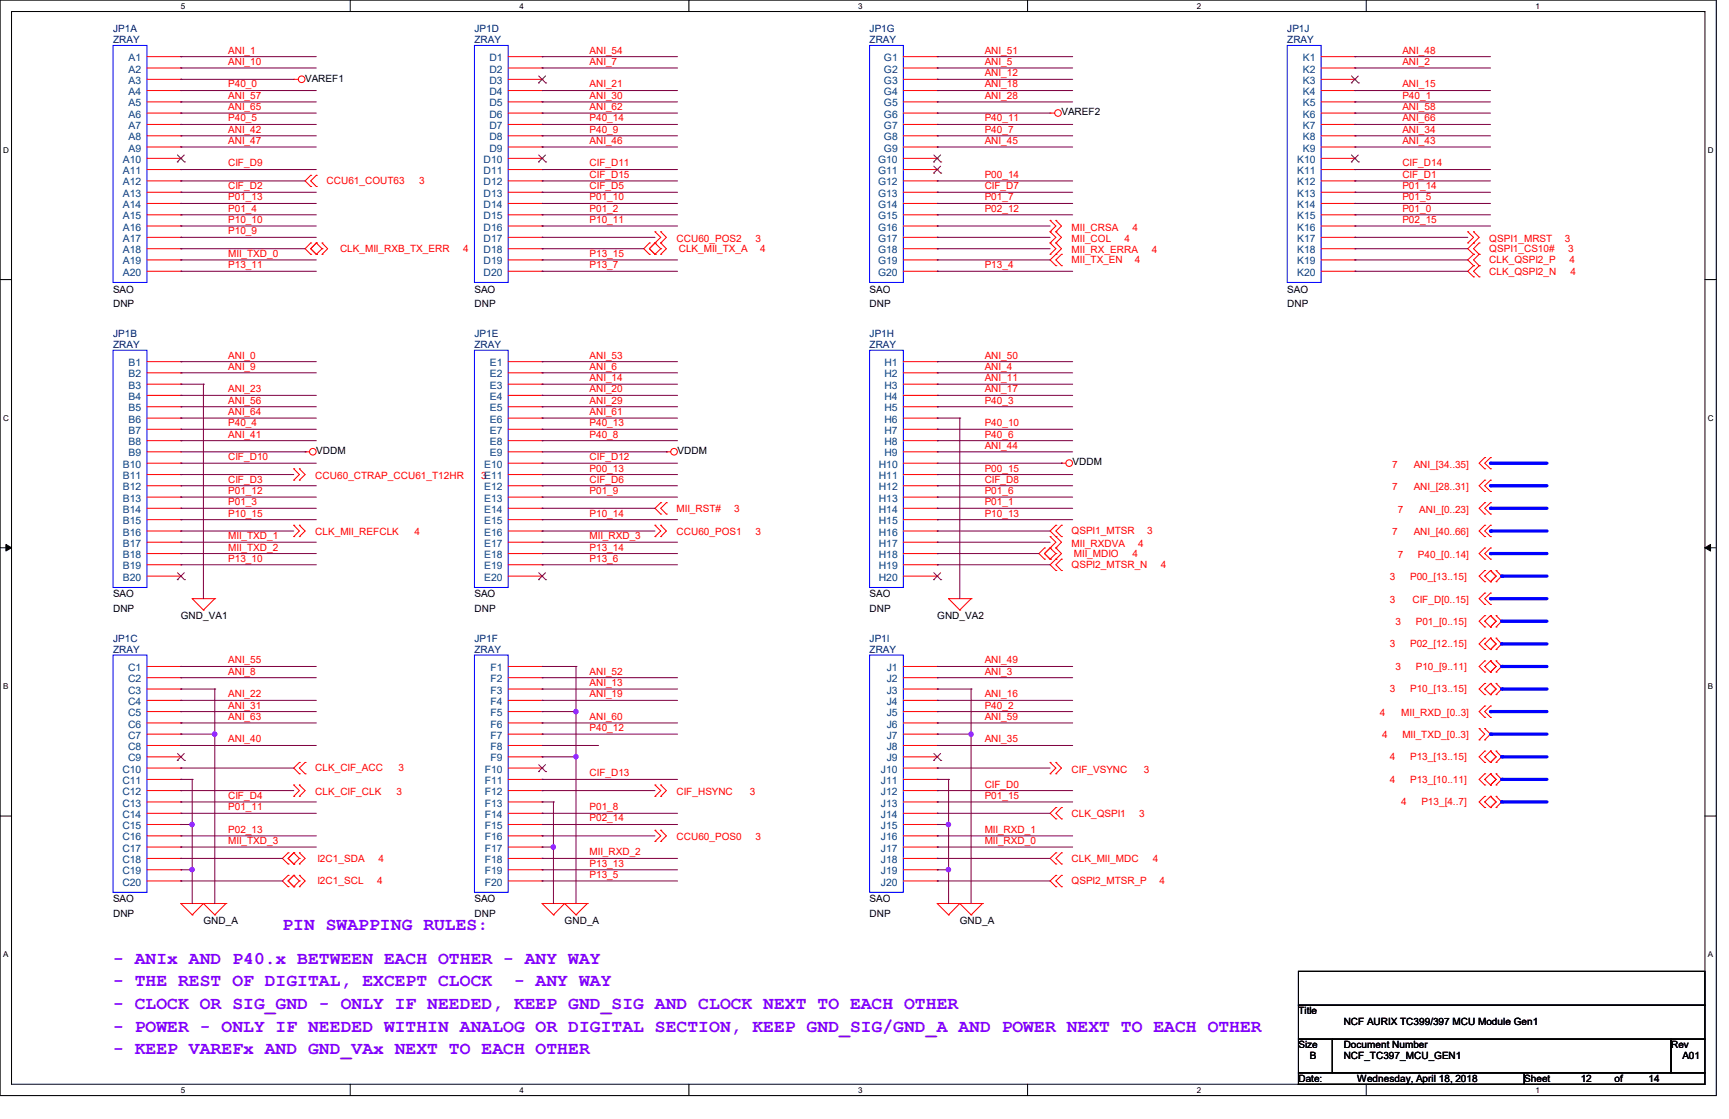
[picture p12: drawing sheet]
<svg xmlns="http://www.w3.org/2000/svg" width="432mm" height="279mm" viewBox="0 0 432 279" stroke-linecap="round" stroke-linejoin="round" font-family="sans-serif">
<defs><g id="words">
<g font-size="4.5" fill="#8000ff">
<text x="70.5" y="232.2">PIN SWAPPING RULES:</text>
<text x="28.2" y="240.7">- ANIx AND P40.x BETWEEN EACH OTHER - ANY WAY</text>
<text x="28.2" y="246.3">- THE REST OF DIGITAL, EXCEPT CLOCK</text>
<text x="28.2" y="251.9">- CLOCK OR SIG_GND - ONLY IF NEEDED, KEEP GND_SIG AND CLOCK NEXT TO EACH OTHER</text>
<text x="128.4" y="246.3">- ANY WAY</text>
<text x="28.2" y="257.6">- POWER - ONLY IF NEEDED WITHIN ANALOG OR DIGITAL SECTION, KEEP GND_SIG/GND_A AND POWER NEXT TO EACH OTHER</text>
<text x="28.2" y="263.2">- KEEP VAREFx AND GND_VAx NEXT TO EACH OTHER</text>
</g>
<g font-size="2.5" fill="#000080">
<text x="28.2" y="8">JP1A</text>
<text x="28.2" y="10.8">ZRAY</text>
<text x="118.5" y="8">JP1D</text>
<text x="118.5" y="10.8">ZRAY</text>
<text x="217.2" y="8">JP1G</text>
<text x="217.2" y="10.8">ZRAY</text>
<text x="321.5" y="8">JP1J</text>
<text x="321.5" y="10.8">ZRAY</text>
<text x="28.2" y="84.1">JP1B</text>
<text x="28.2" y="86.9">ZRAY</text>
<text x="118.5" y="84.1">JP1E</text>
<text x="118.5" y="86.9">ZRAY</text>
<text x="217.2" y="84.1">JP1H</text>
<text x="217.2" y="86.9">ZRAY</text>
<text x="28.2" y="160.2">JP1C</text>
<text x="118.5" y="160.2">JP1F</text>
<text x="217.2" y="160.2">JP1I</text>
<text x="28.2" y="163">ZRAY</text>
<text x="118.5" y="163">ZRAY</text>
<text x="217.2" y="163">ZRAY</text>
</g>
<g font-size="2.5" fill="#004080">
<text x="32.1" y="15.3">A1</text>
<text x="122.2" y="15.3">D1</text>
<text x="220.7" y="15.3">G1</text>
<text x="325.4" y="15.3">K1</text>
<text x="32.1" y="18.1">A2</text>
<text x="32.1" y="21">A3</text>
<text x="32.1" y="23.7">A4</text>
<text x="122.2" y="18.1">D2</text>
<text x="122.2" y="21">D3</text>
<text x="122.2" y="23.7">D4</text>
<text x="220.7" y="18.1">G2</text>
<text x="220.7" y="21">G3</text>
<text x="220.7" y="23.7">G4</text>
<text x="325.4" y="18.1">K2</text>
<text x="325.4" y="21">K3</text>
<text x="325.4" y="23.7">K4</text>
<text x="32.1" y="26.6">A5</text>
<text x="32.1" y="29.4">A6</text>
<text x="122.2" y="26.6">D5</text>
<text x="122.2" y="29.4">D6</text>
<text x="220.7" y="26.6">G5</text>
<text x="220.7" y="29.4">G6</text>
<text x="325.4" y="26.6">K5</text>
<text x="325.4" y="29.4">K6</text>
<text x="32.1" y="32.2">A7</text>
<text x="32.1" y="35.1">A8</text>
<text x="122.2" y="32.2">D7</text>
<text x="122.2" y="35.1">D8</text>
<text x="220.7" y="32.2">G7</text>
<text x="220.7" y="35.1">G8</text>
<text x="325.4" y="32.2">K7</text>
<text x="325.4" y="35.1">K8</text>
<text x="30.7" y="40.7">A10</text>
<text x="32.1" y="37.8">A9</text>
<text x="120.8" y="40.7">D10</text>
<text x="122.2" y="37.8">D9</text>
<text x="219.3" y="40.7">G10</text>
<text x="220.7" y="37.8">G9</text>
<text x="323.9" y="40.7">K10</text>
<text x="325.4" y="37.8">K9</text>
<text x="30.7" y="43.5">A11</text>
<text x="30.7" y="46.3">A12</text>
<text x="120.8" y="43.5">D11</text>
<text x="120.8" y="46.3">D12</text>
<text x="219.3" y="43.5">G11</text>
<text x="219.3" y="46.3">G12</text>
<text x="323.9" y="43.5">K11</text>
<text x="323.9" y="46.3">K12</text>
<text x="30.7" y="49.1">A13</text>
<text x="30.7" y="51.9">A14</text>
<text x="120.8" y="49.1">D13</text>
<text x="120.8" y="51.9">D14</text>
<text x="219.3" y="49.1">G13</text>
<text x="219.3" y="51.9">G14</text>
<text x="323.9" y="49.1">K13</text>
<text x="323.9" y="51.9">K14</text>
<text x="30.7" y="54.8">A15</text>
<text x="30.7" y="57.6">A16</text>
<text x="120.8" y="54.8">D15</text>
<text x="120.8" y="57.6">D16</text>
<text x="219.3" y="54.8">G15</text>
<text x="219.3" y="57.6">G16</text>
<text x="323.9" y="54.8">K15</text>
<text x="323.9" y="57.6">K16</text>
<text x="30.7" y="60.4">A17</text>
<text x="30.7" y="63.2">A18</text>
<text x="120.8" y="60.4">D17</text>
<text x="120.8" y="63.2">D18</text>
<text x="219.3" y="60.4">G17</text>
<text x="219.3" y="63.2">G18</text>
<text x="323.9" y="60.4">K17</text>
<text x="323.9" y="63.2">K18</text>
<text x="30.7" y="66">A19</text>
<text x="30.7" y="68.9">A20</text>
<text x="120.8" y="66">D19</text>
<text x="120.8" y="68.9">D20</text>
<text x="219.3" y="66">G19</text>
<text x="219.3" y="68.9">G20</text>
<text x="323.9" y="66">K19</text>
<text x="323.9" y="68.9">K20</text>
<text x="32.1" y="91.4">B1</text>
<text x="32.1" y="94.2">B2</text>
<text x="122.3" y="91.4">E1</text>
<text x="122.3" y="94.2">E2</text>
<text x="220.9" y="91.4">H1</text>
<text x="220.9" y="94.2">H2</text>
<text x="32.1" y="97.1">B3</text>
<text x="32.1" y="99.9">B4</text>
<text x="122.3" y="97.1">E3</text>
<text x="122.3" y="99.9">E4</text>
<text x="220.9" y="97.1">H3</text>
<text x="220.9" y="99.9">H4</text>
<text x="32.1" y="102.7">B5</text>
<text x="32.1" y="105.5">B6</text>
<text x="122.3" y="102.7">E5</text>
<text x="122.3" y="105.5">E6</text>
<text x="220.9" y="102.7">H5</text>
<text x="220.9" y="105.5">H6</text>
<text x="32.1" y="108.3">B7</text>
<text x="32.1" y="111.2">B8</text>
<text x="32.1" y="114">B9</text>
<text x="122.3" y="108.3">E7</text>
<text x="122.3" y="111.2">E8</text>
<text x="122.3" y="114">E9</text>
<text x="220.9" y="108.3">H7</text>
<text x="220.9" y="111.2">H8</text>
<text x="220.9" y="114">H9</text>
<text x="30.7" y="116.8">B10</text>
<text x="30.7" y="119.6">B11</text>
<text x="120.9" y="116.8">E10</text>
<text x="219.5" y="116.8">H10</text>
<text x="219.5" y="119.6">H11</text>
<text x="30.7" y="122.4">B12</text>
<text x="30.7" y="125.3">B13</text>
<text x="120.9" y="122.4">E12</text>
<text x="120.9" y="125.3">E13</text>
<text x="219.5" y="122.4">H12</text>
<text x="219.5" y="125.3">H13</text>
<text x="30.7" y="128.1">B14</text>
<text x="30.7" y="130.9">B15</text>
<text x="120.9" y="128.1">E14</text>
<text x="120.9" y="130.9">E15</text>
<text x="219.5" y="128.1">H14</text>
<text x="219.5" y="130.9">H15</text>
<text x="30.7" y="133.7">B16</text>
<text x="30.7" y="136.5">B17</text>
<text x="120.9" y="133.7">E16</text>
<text x="120.9" y="136.5">E17</text>
<text x="219.5" y="133.7">H16</text>
<text x="219.5" y="136.5">H17</text>
<text x="30.7" y="139.4">B18</text>
<text x="30.7" y="142.2">B19</text>
<text x="120.9" y="139.4">E18</text>
<text x="120.9" y="142.2">E19</text>
<text x="219.5" y="139.4">H18</text>
<text x="219.5" y="142.2">H19</text>
<text x="30.7" y="145">B20</text>
<text x="120.9" y="145">E20</text>
<text x="219.5" y="145">H20</text>
<text x="32" y="167.6">C1</text>
<text x="122.5" y="167.6">F1</text>
<text x="221.4" y="167.6">J1</text>
<text x="32" y="170.4">C2</text>
<text x="32" y="173.2">C3</text>
<text x="122.5" y="170.4">F2</text>
<text x="122.5" y="173.2">F3</text>
<text x="221.4" y="170.4">J2</text>
<text x="221.4" y="173.2">J3</text>
<text x="32" y="176">C4</text>
<text x="32" y="178.8">C5</text>
<text x="122.5" y="176">F4</text>
<text x="122.5" y="178.8">F5</text>
<text x="221.4" y="176">J4</text>
<text x="221.4" y="178.8">J5</text>
<text x="32" y="181.7">C6</text>
<text x="32" y="184.4">C7</text>
<text x="122.5" y="181.7">F6</text>
<text x="122.5" y="184.4">F7</text>
<text x="221.4" y="181.7">J6</text>
<text x="221.4" y="184.4">J7</text>
<text x="32" y="187.3">C8</text>
<text x="32" y="190.1">C9</text>
<text x="122.5" y="187.3">F8</text>
<text x="122.5" y="190.1">F9</text>
<text x="221.4" y="187.3">J8</text>
<text x="221.4" y="190.1">J9</text>
<text x="30.6" y="192.9">C10</text>
<text x="30.6" y="195.8">C11</text>
<text x="121.1" y="192.9">F10</text>
<text x="121.1" y="195.8">F11</text>
<text x="220" y="192.9">J10</text>
<text x="220" y="195.8">J11</text>
<text x="30.6" y="198.5">C12</text>
<text x="30.6" y="201.4">C13</text>
<text x="121.1" y="198.5">F12</text>
<text x="121.1" y="201.4">F13</text>
<text x="220" y="198.5">J12</text>
<text x="220" y="201.4">J13</text>
<text x="30.6" y="204.2">C14</text>
<text x="30.6" y="207">C15</text>
<text x="30.6" y="209.8">C16</text>
<text x="121.1" y="204.2">F14</text>
<text x="121.1" y="207">F15</text>
<text x="121.1" y="209.8">F16</text>
<text x="220" y="204.2">J14</text>
<text x="220" y="207">J15</text>
<text x="220" y="209.8">J16</text>
<text x="30.6" y="212.6">C17</text>
<text x="30.6" y="215.5">C18</text>
<text x="121.1" y="212.6">F17</text>
<text x="121.1" y="215.5">F18</text>
<text x="220" y="212.6">J17</text>
<text x="220" y="215.5">J18</text>
<text x="30.6" y="218.3">C19</text>
<text x="30.6" y="221.1">C20</text>
<text x="121.1" y="218.3">F19</text>
<text x="121.1" y="221.1">F20</text>
<text x="220" y="218.3">J19</text>
<text x="220" y="221.1">J20</text>
</g>
<g font-size="2.5" fill="#f00">
<text x="57" y="13.4">ANI_1</text>
<text x="57" y="16.2">ANI_10</text>
<text x="147.2" y="13.4">ANI_54</text>
<text x="147.2" y="16.2">ANI_7</text>
<text x="245.9" y="13.4">ANI_51</text>
<text x="245.9" y="16.2">ANI_5</text>
<text x="350.2" y="13.4">ANI_48</text>
<text x="350.2" y="16.2">ANI_2</text>
<text x="57" y="21.8">P40_0</text>
<text x="147.2" y="21.8">ANI_21</text>
<text x="245.9" y="19">ANI_12</text>
<text x="245.9" y="21.8">ANI_18</text>
<text x="350.2" y="21.8">ANI_15</text>
<text x="57" y="24.7">ANI_57</text>
<text x="57" y="27.5">ANI_65</text>
<text x="147.2" y="27.5">ANI_62</text>
<text x="147.2" y="24.7">ANI_30</text>
<text x="245.9" y="24.7">ANI_28</text>
<text x="350.2" y="27.5">ANI_58</text>
<text x="350.2" y="24.7">P40_1</text>
<text x="57" y="33.1">ANI_42</text>
<text x="57" y="35.9">ANI_47</text>
<text x="57" y="30.3">P40_5</text>
<text x="147.2" y="35.9">ANI_46</text>
<text x="147.2" y="30.3">P40_14</text>
<text x="147.2" y="33.1">P40_9</text>
<text x="245.9" y="35.9">ANI_45</text>
<text x="245.9" y="30.3">P40_11</text>
<text x="245.9" y="33.1">P40_7</text>
<text x="350.2" y="30.3">ANI_66</text>
<text x="350.2" y="35.9">ANI_43</text>
<text x="350.2" y="33.1">ANI_34</text>
<text x="57" y="41.6">CIF_D9</text>
<text x="147.2" y="41.6">CIF_D11</text>
<text x="350.2" y="41.6">CIF_D14</text>
<text x="57" y="47.2">CIF_D2</text>
<text x="81.5" y="46">CCU61_COUT63</text>
<text x="104.6" y="46">3</text>
<text x="147.2" y="47.2">CIF_D5</text>
<text x="147.2" y="44.4">CIF_D15</text>
<text x="245.9" y="47.2">CIF_D7</text>
<text x="245.9" y="44.4">P00_14</text>
<text x="350.2" y="44.4">CIF_D1</text>
<text x="350.2" y="47.2">P01_14</text>
<text x="57" y="52.9">P01_4</text>
<text x="57" y="50">P01_13</text>
<text x="147.2" y="52.9">P01_2</text>
<text x="147.2" y="50">P01_10</text>
<text x="245.9" y="52.9">P02_12</text>
<text x="245.9" y="50">P01_7</text>
<text x="350.2" y="52.9">P01_0</text>
<text x="350.2" y="50">P01_5</text>
<text x="57" y="58.5">P10_9</text>
<text x="57" y="55.7">P10_10</text>
<text x="147.2" y="55.7">P10_11</text>
<text x="267.6" y="57.6">MII_CRSA</text>
<text x="282.8" y="57.6">4</text>
<text x="350.2" y="55.7">P02_15</text>
<text x="57" y="64.1">MII_TXD_0</text>
<text x="84.9" y="62.9">CLK_MII_RXB_TX_ERR</text>
<text x="115.7" y="62.9">4</text>
<text x="147.2" y="64.1">P13_15</text>
<text x="169" y="60.4">CCU60_POS2</text>
<text x="169.5" y="62.9">CLK_MII_TX_A</text>
<text x="188.7" y="60.4">3</text>
<text x="189.8" y="62.9">4</text>
<text x="267.6" y="65.7">MII_TX_EN</text>
<text x="267.6" y="63.2">MII_RX_ERRA</text>
<text x="267.6" y="60.4">MII_COL</text>
<text x="280.9" y="60.4">4</text>
<text x="283.4" y="65.7">4</text>
<text x="287.7" y="63.2">4</text>
<text x="371.9" y="65.7">CLK_QSPI2_P</text>
<text x="371.9" y="62.9">QSPI1_CS10#</text>
<text x="371.9" y="60.4">QSPI1_MRST</text>
<text x="390.8" y="60.4">3</text>
<text x="391.7" y="62.9">3</text>
<text x="392" y="65.7">4</text>
<text x="57" y="67">P13_11</text>
<text x="147.2" y="67">P13_7</text>
<text x="245.9" y="67">P13_4</text>
<text x="371.9" y="68.6">CLK_QSPI2_N</text>
<text x="392.2" y="68.6">4</text>
<text x="57" y="89.5">ANI_0</text>
<text x="147.2" y="89.5">ANI_53</text>
<text x="245.9" y="89.5">ANI_50</text>
<text x="57" y="92.3">ANI_9</text>
<text x="147.2" y="92.3">ANI_6</text>
<text x="147.2" y="95.2">ANI_14</text>
<text x="245.9" y="92.3">ANI_4</text>
<text x="245.9" y="95.2">ANI_11</text>
<text x="57" y="100.8">ANI_56</text>
<text x="57" y="98">ANI_23</text>
<text x="147.2" y="98">ANI_20</text>
<text x="147.2" y="100.8">ANI_29</text>
<text x="245.9" y="98">ANI_17</text>
<text x="245.9" y="100.8">P40_3</text>
<text x="57" y="103.6">ANI_64</text>
<text x="57" y="106.4">P40_4</text>
<text x="147.2" y="103.6">ANI_61</text>
<text x="147.2" y="106.4">P40_13</text>
<text x="245.9" y="106.4">P40_10</text>
<text x="57" y="109.3">ANI_41</text>
<text x="147.2" y="109.3">P40_8</text>
<text x="245.9" y="112.1">ANI_44</text>
<text x="245.9" y="109.3">P40_6</text>
<text x="57" y="114.9">CIF_D10</text>
<text x="78.7" y="119.6">CCU60_CTRAP_CCU61_T12HR</text>
<text x="120.2" y="119.6">3E11</text>
<text x="147.2" y="117.7">P00_13</text>
<text x="147.2" y="114.9">CIF_D12</text>
<text x="245.9" y="117.7">P00_15</text>
<text x="347.7" y="116.8">7</text>
<text x="353.1" y="116.8">ANI_[34..35]</text>
<text x="57" y="120.5">CIF_D3</text>
<text x="57" y="123.4">P01_12</text>
<text x="147.2" y="120.5">CIF_D6</text>
<text x="147.2" y="123.4">P01_9</text>
<text x="245.9" y="120.5">CIF_D8</text>
<text x="245.9" y="123.4">P01_6</text>
<text x="347.7" y="122.4">7</text>
<text x="353.1" y="122.4">ANI_[28..31]</text>
<text x="57" y="129">P10_15</text>
<text x="57" y="126.2">P01_3</text>
<text x="147.2" y="129">P10_14</text>
<text x="169" y="127.8">MII_RST#</text>
<text x="183.3" y="127.8">3</text>
<text x="245.9" y="129">P10_13</text>
<text x="245.9" y="126.2">P01_1</text>
<text x="349.1" y="128.1">7</text>
<text x="354.5" y="128.1">ANI_[0..23]</text>
<text x="57" y="134.6">MII_TXD_1</text>
<text x="57" y="137.5">MII_TXD_2</text>
<text x="78.7" y="133.7">CLK_MII_REFCLK</text>
<text x="103.6" y="133.7">4</text>
<text x="147.2" y="137.5">P13_14</text>
<text x="147.2" y="134.6">MII_RXD_3</text>
<text x="169" y="133.7">CCU60_POS1</text>
<text x="188.7" y="133.7">3</text>
<text x="267.6" y="136.5">MII_RXDVA</text>
<text x="267.6" y="133.4">QSPI1_MTSR</text>
<text x="284.3" y="136.5">4</text>
<text x="286.5" y="133.4">3</text>
<text x="347.7" y="133.7">7</text>
<text x="353.1" y="133.7">ANI_[40..66]</text>
<text x="57" y="140.3">P13_10</text>
<text x="147.2" y="140.3">P13_6</text>
<text x="267.6" y="141.9">QSPI2_MTSR_N</text>
<text x="268.2" y="139.1">MII_MDIO</text>
<text x="282.8" y="139.1">4</text>
<text x="289.9" y="141.9">4</text>
<text x="349.1" y="139.3">7</text>
<text x="354.1" y="139.3">P40_[0..14]</text>
<text x="347.1" y="144.7">3</text>
<text x="352.2" y="144.7">P00_[13..15]</text>
<text x="347.1" y="150.6">3</text>
<text x="348.5" y="156">3</text>
<text x="352.8" y="150.6">CIF_D[0..15]</text>
<text x="353.6" y="156">P01_[0..15]</text>
<text x="347.1" y="161.6">3</text>
<text x="352.2" y="161.6">P02_[12..15]</text>
<text x="57" y="165.7">ANI_55</text>
<text x="245.9" y="165.7">ANI_49</text>
<text x="348.5" y="167.3">3</text>
<text x="353.6" y="167.3">P10_[9..11]</text>
<text x="57" y="168.4">ANI_8</text>
<text x="147.2" y="168.4">ANI_52</text>
<text x="147.2" y="171.3">ANI_13</text>
<text x="245.9" y="168.4">ANI_3</text>
<text x="347.1" y="172.9">3</text>
<text x="352.2" y="172.9">P10_[13..15]</text>
<text x="57" y="179.8">ANI_63</text>
<text x="57" y="174.1">ANI_22</text>
<text x="57" y="176.9">ANI_31</text>
<text x="147.2" y="179.8">ANI_60</text>
<text x="147.2" y="174.1">ANI_19</text>
<text x="245.9" y="179.8">ANI_59</text>
<text x="245.9" y="174.1">ANI_16</text>
<text x="245.9" y="176.9">P40_2</text>
<text x="344.6" y="178.8">4</text>
<text x="349.9" y="178.8">MII_RXD_[0..3]</text>
<text x="57" y="185.4">ANI_40</text>
<text x="147.2" y="182.5">P40_12</text>
<text x="245.9" y="185.4">ANI_35</text>
<text x="345.1" y="184.2">4</text>
<text x="350.2" y="184.2">MII_TXD_[0..3]</text>
<text x="347.1" y="189.8">4</text>
<text x="352.2" y="189.8">P13_[13..15]</text>
<text x="78.7" y="192.6">CLK_CIF_ACC</text>
<text x="99.6" y="192.6">3</text>
<text x="147.2" y="193.8">CIF_D13</text>
<text x="245.9" y="196.6">CIF_D0</text>
<text x="267.6" y="192.9">CIF_VSYNC</text>
<text x="285.7" y="192.9">3</text>
<text x="347.1" y="195.5">4</text>
<text x="352.2" y="195.5">P13_[10..11]</text>
<text x="57" y="199.5">CIF_D4</text>
<text x="57" y="202.3">P01_11</text>
<text x="78.7" y="198.5">CLK_CIF_CLK</text>
<text x="99" y="198.5">3</text>
<text x="147.2" y="202.3">P01_8</text>
<text x="169" y="198.5">CIF_HSYNC</text>
<text x="187.3" y="198.5">3</text>
<text x="245.9" y="199.5">P01_15</text>
<text x="267.6" y="203.9">CLK_QSPI1</text>
<text x="284.5" y="203.9">3</text>
<text x="349.9" y="201.1">4</text>
<text x="355" y="201.1">P13_[4..7]</text>
<text x="57" y="207.9">P02_13</text>
<text x="147.2" y="205.1">P02_14</text>
<text x="169" y="209.8">CCU60_POS0</text>
<text x="188.7" y="209.8">3</text>
<text x="245.9" y="207.9">MII_RXD_1</text>
<text x="57" y="210.7">MII_TXD_3</text>
<text x="79.3" y="215.2">I2C1_SDA</text>
<text x="94.5" y="215.2">4</text>
<text x="147.2" y="213.6">MII_RXD_2</text>
<text x="245.9" y="210.7">MII_RXD_0</text>
<text x="267.6" y="215.2">CLK_MII_MDC</text>
<text x="287.9" y="215.2">4</text>
<text x="79.3" y="220.8">I2C1_SCL</text>
<text x="94.2" y="220.8">4</text>
<text x="147.2" y="219.2">P13_5</text>
<text x="147.2" y="216.4">P13_13</text>
<text x="267.6" y="220.8">QSPI2_MTSR_P</text>
<text x="289.6" y="220.8">4</text>
</g>
<g font-size="2.5">
<text x="76.2" y="20.4">VAREF1</text>
<text x="265.1" y="28.8">VAREF2</text>
<text x="28.2" y="73.1">SAO</text>
<text x="28.2" y="76.8">DNP</text>
<text x="118.5" y="73.1">SAO</text>
<text x="118.5" y="76.8">DNP</text>
<text x="217.2" y="73.1">SAO</text>
<text x="217.2" y="76.8">DNP</text>
<text x="321.5" y="73.1">SAO</text>
<text x="321.5" y="76.8">DNP</text>
<text x="79" y="113.4">VDDM</text>
<text x="169.2" y="113.4">VDDM</text>
<text x="267.9" y="116.2">VDDM</text>
<text x="28.2" y="149.2">SAO</text>
<text x="118.5" y="149.2">SAO</text>
<text x="217.2" y="149.2">SAO</text>
<text x="28.2" y="152.9">DNP</text>
<text x="45.2" y="154.6">GND_VA1</text>
<text x="118.5" y="152.9">DNP</text>
<text x="217.2" y="152.9">DNP</text>
<text x="234.1" y="154.6">GND_VA2</text>
<text x="28.2" y="225.3">SAO</text>
<text x="118.5" y="225.3">SAO</text>
<text x="217.2" y="225.3">SAO</text>
<text x="28.2" y="229">DNP</text>
<text x="50.8" y="230.7">GND_A</text>
<text x="118.5" y="229">DNP</text>
<text x="141" y="230.7">GND_A</text>
<text x="217.2" y="229">DNP</text>
<text x="239.7" y="230.7">GND_A</text>
<text x="324.3" y="253.2">Title</text>
<text x="335.6" y="256">NCF AURIX TC399/397 MCU Module Gen1</text>
<text x="324.3" y="261.7">Size</text>
<text x="335.6" y="261.7">Document Number</text>
<text x="417.3" y="261.7">Rev</text>
<text x="327.1" y="264.5">B</text>
<text x="335.6" y="264.5">NCF_TC397_MCU_GEN1</text>
<text x="420.2" y="264.5">A01</text>
<text x="324.3" y="270.1">Date:</text>
<text x="339" y="270.1">Wednesday, April 18, 2018</text>
<text x="380.7" y="270.1">Sheet</text>
<text x="394.8" y="270.1">12</text>
<text x="403.2" y="270.1">of</text>
<text x="411.7" y="270.1">14</text>
</g>
<g font-size="2">
<text x="45.2" y="2.2">5</text>
<text x="129.8" y="2.2">4</text>
<text x="214.3" y="2.2">3</text>
<text x="298.9" y="2.2">2</text>
<text x="383.5" y="2.2">1</text>
<text x=".8" y="38.1">D</text>
<text x="426.5" y="38.1">D</text>
<text x=".8" y="105.1">C</text>
<text x="426.5" y="105.1">C</text>
<text x=".8" y="172">B</text>
<text x="426.5" y="172">B</text>
<text x=".8" y="239">A</text>
<text x="426.5" y="239">A</text>
<text x="45.2" y="272.9">5</text>
<text x="129.8" y="272.9">4</text>
<text x="214.3" y="272.9">3</text>
<text x="298.9" y="272.9">2</text>
<text x="383.5" y="272.9">1</text>
</g>
</g></defs>
<path d="M0 0h428.6v273.6h-428.6zM2.9 2.9h422.9v267.8h-422.9z" fill="none" stroke="#000" stroke-width=".25"/>
<g fill="#fff">
<path d="M45.2 .4h1.1v2.2h-1.1z"/>
<path d="M45.2 271.1h1.1v2.2h-1.1z"/>
</g>
<path d="M87.5 0v2.9M87.5 270.7v2.9" fill="none" stroke="#000" stroke-width=".25"/>
<g fill="#fff">
<path d="M129.8 .4h1.1v2.2h-1.1z"/>
<path d="M129.8 271.1h1.1v2.2h-1.1z"/>
</g>
<path d="M172 0v2.9M172 270.7v2.9" fill="none" stroke="#000" stroke-width=".25"/>
<g fill="#fff">
<path d="M214.3 .4h1.1v2.2h-1.1z"/>
<path d="M214.3 271.1h1.1v2.2h-1.1z"/>
</g>
<path d="M256.6 0v2.9M256.6 270.7v2.9" fill="none" stroke="#000" stroke-width=".25"/>
<g fill="#fff">
<path d="M298.9 .4h1.1v2.2h-1.1z"/>
<path d="M298.9 271.1h1.1v2.2h-1.1z"/>
</g>
<path d="M341.2 0v2.9M341.2 270.7v2.9" fill="none" stroke="#000" stroke-width=".25"/>
<g fill="#fff">
<path d="M383.5 .4h1.1v2.2h-1.1z"/>
<path d="M383.5 271.1h1.1v2.2h-1.1z"/>
<path d="M.8 36.3h1.4v2.3h-1.4z"/>
<path d="M426.5 36.3h1.4v2.3h-1.4z"/>
<path d="M.8 103.3h1.4v2.2h-1.4z"/>
<path d="M426.5 103.3h1.4v2.2h-1.4z"/>
</g>
<path d="M0 69.8h2.9M425.8 69.8h2.8" fill="none" stroke="#000" stroke-width=".25"/>
<g fill="#fff">
<path d="M.8 170.2h1.3v2.3h-1.3z"/>
<path d="M426.5 170.2h1.3v2.3h-1.3z"/>
</g>
<path d="M0 136.8h2.9M425.8 136.8h2.8" fill="none" stroke="#000" stroke-width=".25"/>
<path d="M1.5 135.9l1.4 .9-1.4 .8zM425.8 136.8l1.4-.9v1.7z" fill="#000" stroke="#000" stroke-width=".25"/>
<g fill="#fff">
<path d="M.8 237.2h1.3v2.2h-1.3z"/>
<path d="M426.5 237.2h1.3v2.2h-1.3z"/>
</g>
<path d="M0 203.8h2.9M425.8 203.8h2.8M324.3 242.5h101.5v8.5h-101.5zM324.3 251h101.5v8.5h-101.5zM324.3 259.5h8.4v8.4h-8.4zM332.7 259.5h84.6v8.4h-84.6zM417.3 259.5h8.5v8.4h-8.5zM324.3 267.9h56.4v2.8h-56.4zM380.7 267.9h45.1v2.8h-45.1z" fill="none" stroke="#000" stroke-width=".25"/>
<g fill="none" stroke="#f00" stroke-width=".25">
<path d="M36.7 19.8h8.5M36.7 14.1h8.5M36.7 17h8.5M45.2 14.1h.1M45.2 17h.1M45.2 19.8h.1M73.4 19.8h.1M73.4 19.8h1.1M126.9 19.8h8.5M126.9 14.1h8.5M126.9 17h8.5M135.4 14.1h.1"/>
<path d="M135.4 17h.1M135.4 19.8h.1M225.6 19.8h8.5M225.6 14.1h8.5M225.6 17h8.5M234.1 14.1h.1M234.1 17h.1M234.1 19.8h.1M329.9 19.8h8.5M329.9 14.1h8.5M329.9 17h8.5M338.4 14.1h.1"/>
<path d="M338.4 17h.1M338.4 19.8h.1M36.7 28.2h8.5M36.7 22.6h8.5M36.7 25.4h8.5M36.7 31.1h8.5M36.7 33.9h8.5M36.7 36.7h8.5M36.7 39.5h8.5M45.2 22.6h.1M45.2 25.4h.1M45.2 28.2h.1"/>
<path d="M45.2 31.1h.1M45.2 33.9h.1M45.2 36.7h.1M45.2 39.5h.1M126.9 28.2h8.5M126.9 22.6h8.5M126.9 25.4h8.5M126.9 31.1h8.5M126.9 33.9h8.5M126.9 36.7h8.5M126.9 39.5h8.5M135.4 22.6h.1"/>
<path d="M135.4 25.4h.1M135.4 28.2h.1M135.4 31.1h.1M135.4 33.9h.1M135.4 36.7h.1M135.4 39.5h.1M225.6 28.2h8.5M225.6 22.6h8.5M225.6 25.4h8.5M225.6 31.1h8.5M225.6 33.9h8.5M225.6 36.7h8.5"/>
<path d="M225.6 39.5h8.5M234.1 22.6h.1M234.1 25.4h.1M234.1 28.2h.1M234.1 31.1h.1M234.1 33.9h.1M234.1 36.7h.1M234.1 39.5h.1M262.3 28.2h.1M262.3 28.2h1.1M329.9 28.2h8.5M329.9 22.6h8.5"/>
<path d="M329.9 25.4h8.5M329.9 31.1h8.5M329.9 33.9h8.5M329.9 36.7h8.5M329.9 39.5h8.5M338.4 22.6h.1M338.4 25.4h.1M338.4 28.2h.1M338.4 31.1h.1M338.4 33.9h.1M338.4 36.7h.1M338.4 39.5h.1"/>
<path d="M36.7 42.3h8.5M36.7 45.2h8.5M36.7 48h8.5M36.7 50.8h8.5M36.7 53.6h8.5M36.7 56.4h8.5M36.7 59.3h8.5M45.2 42.3h.1M45.2 45.2h.1M45.2 48h.1M45.2 50.8h.1M45.2 53.6h.1"/>
<path d="M45.2 56.4h.1M45.2 59.3h.1M77.6 43.8h.1M77.6 46.6h.1M77.6 43.8l-1.4 1.4 1.4 1.4M79 46.6h.1M79 43.8h.1M79 43.8l-1.4 1.4 1.4 1.4M126.9 42.3h8.5M126.9 45.2h8.5M126.9 48h8.5M126.9 50.8h8.5"/>
<path d="M126.9 53.6h8.5M126.9 56.4h8.5M126.9 59.3h8.5M135.4 42.3h.1M135.4 45.2h.1M135.4 48h.1M135.4 50.8h.1M135.4 53.6h.1M135.4 56.4h.1M135.4 59.3h.1M163.6 57.9h.1M163.6 57.9l1.4 1.4-1.4 1.4"/>
<path d="M165 57.9h.1M165 57.9l1.4 1.4-1.4 1.4M225.6 42.3h8.5M225.6 45.2h8.5M225.6 48h8.5M225.6 50.8h8.5M225.6 53.6h8.5M225.6 56.4h8.5M225.6 59.3h8.5M234.1 42.3h.1M234.1 45.2h.1M234.1 48h.1"/>
<path d="M234.1 50.8h.1M234.1 53.6h.1M234.1 56.4h.1M234.1 59.3h.1M262.3 55h.1M262.3 57.9h.1M262.3 55l1.4 1.4-1.4 1.5M262.3 57.9l1.4 1.4-1.4 1.4M263.7 55h.1M263.7 57.9h.1M263.7 55l1.4 1.4-1.4 1.5M263.7 57.9l1.4 1.4-1.4 1.4"/>
<path d="M329.9 42.3h8.5M329.9 45.2h8.5M329.9 48h8.5M329.9 50.8h8.5M329.9 53.6h8.5M329.9 56.4h8.5M329.9 59.3h8.5M338.4 42.3h.1M338.4 45.2h.1M338.4 48h.1M338.4 50.8h.1M338.4 53.6h.1"/>
<path d="M338.4 56.4h.1M338.4 59.3h.1M366.6 57.9h.1M366.6 57.9l1.4 1.4-1.4 1.4M368 57.9h.1M368 57.9l1.4 1.4-2.8 2.8 1.4 1.4M36.7 62.1h8.5M36.7 64.9h8.5M36.7 67.7h8.5M45.2 62.1h.1M45.2 64.9h.1M45.2 67.7h.1"/>
<path d="M77.6 60.7h.1M77.6 63.5h.1M77.6 60.7l-1.4 1.4 1.4 1.4M79 63.5h.1M79 60.7h.1M79 60.7l-1.4 1.4 1.4 1.4M79 60.7l1.4 1.4M80.4 60.7h.1M80.4 62.1h.1M80.4 63.5h.1M80.4 62.1l-1.4 1.4M80.4 60.7l1.4 1.4-1.4 1.4"/>
<path d="M126.9 62.1h8.5M126.9 64.9h8.5M126.9 67.7h8.5M135.4 62.1h.1M135.4 64.9h.1M135.4 67.7h.1M162.2 60.7h.1M162.2 63.5h.1M162.2 60.7l-1.4 1.4 1.4 1.4M163.6 60.7h.1M163.6 63.5h.1M163.6 60.7l-1.4 1.4 1.4 1.4"/>
<path d="M163.6 60.7l1.4 1.4M165 60.7h.1M165 62.1h.1M165 63.5h.1M165 62.1l-1.4 1.4M165 60.7l1.4 1.4-1.4 1.4M225.6 62.1h8.5M225.6 64.9h8.5M225.6 67.7h8.5M234.1 62.1h.1M234.1 64.9h.1M234.1 67.7h.1"/>
<path d="M262.3 60.7h.1M262.3 63.5h.1M262.3 60.7l1.4 1.4-1.4 1.4M263.7 63.5h.1M263.7 66.3h.1M263.7 60.7h.1M263.7 63.5l-1.4 1.4 1.4 1.4M263.7 60.7l1.4 1.4-1.4 1.4M265.1 66.3h.1M265.1 63.5h.1M265.1 63.5l-1.4 1.4 1.4 1.4M329.9 62.1h8.5"/>
<path d="M329.9 64.9h8.5M329.9 67.7h8.5M338.4 62.1h.1M338.4 64.9h.1M338.4 67.7h.1M366.6 60.7h.1M368 66.3h.1M368 69.1h.1M368 63.5h.1M368 60.7h.1M368 66.3l-1.4 1.4 1.4 1.4M368 63.5l-1.4 1.4 1.4 1.4"/>
<path d="M369.4 69.1h.1M369.4 66.3h.1M369.4 63.5h.1M369.4 60.7h.1M369.4 66.3l-1.4 1.4 1.4 1.4M369.4 63.5l-1.4 1.4 1.4 1.4M369.4 60.7l-1.4 1.4 1.4 1.4M36.7 90.3h8.5M36.7 93.1h8.5M36.7 95.9h8.5M36.7 98.7h8.5M45.2 90.3h.1"/>
<path d="M45.2 93.1h.1M45.2 95.9h.1M45.2 98.7h.1M126.9 90.3h8.5M126.9 93.1h8.5M126.9 95.9h8.5M126.9 98.7h8.5M135.4 90.3h.1M135.4 93.1h.1M135.4 95.9h.1M135.4 98.7h.1M225.6 90.3h8.5"/>
<path d="M225.6 93.1h8.5M225.6 95.9h8.5M225.6 98.7h8.5M234.1 90.3h.1M234.1 93.1h.1M234.1 95.9h.1M234.1 98.7h.1M36.7 112.8h8.5M36.7 115.7h8.5M36.7 101.6h8.5M36.7 104.4h8.5M36.7 107.2h8.5"/>
<path d="M36.7 110h8.5M36.7 118.5h8.5M45.2 101.6h.1M45.2 104.4h.1M45.2 107.2h.1M45.2 110h.1M45.2 112.8h.1M45.2 115.7h.1M45.2 118.5h.1M73.4 117.1h.1M73.4 119.9h.1M73.4 117.1l1.4 1.4-1.4 1.4"/>
<path d="M74.8 117.1h.1M74.8 119.9h.1M74.8 117.1l1.4 1.4-1.4 1.4M76.2 112.8h.1M76.2 112.8h1.1M126.9 112.8h8.5M126.9 115.7h8.5M126.9 101.6h8.5M126.9 104.4h8.5M126.9 107.2h8.5M126.9 110h8.5M126.9 118.5h8.5"/>
<path d="M135.4 101.6h.1M135.4 104.4h.1M135.4 107.2h.1M135.4 110h.1M135.4 112.8h.1M135.4 115.7h.1M135.4 118.5h.1M166.4 112.8h.1M166.4 112.8h1.1M225.6 112.8h8.5M225.6 115.7h8.5M225.6 101.6h8.5"/>
<path d="M225.6 104.4h8.5M225.6 107.2h8.5M225.6 110h8.5M225.6 118.5h8.5M234.1 101.6h.1M234.1 104.4h.1M234.1 107.2h.1M234.1 110h.1M234.1 112.8h.1M234.1 115.7h.1M234.1 118.5h.1M265.1 115.7h.1"/>
<path d="M265.1 115.7h1.1M370.8 119.9h.1M370.8 114.3h.1M370.8 117.1h.1M370.8 119.9l-1.4 1.4 1.4 1.4M370.8 114.3l-1.4 1.4 1.4 1.4M372.2 119.9h.1M372.2 114.3h.1M372.2 117.1h.1M372.2 119.9l-1.4 1.4 1.4 1.4M372.2 114.3l-1.4 1.4 1.4 1.4M36.7 121.3h8.5"/>
<path d="M36.7 124.1h8.5M36.7 126.9h8.5M36.7 129.8h8.5M36.7 132.6h8.5M36.7 135.4h8.5M36.7 138.2h8.5M45.2 121.3h.1M45.2 124.1h.1M45.2 126.9h.1M45.2 129.8h.1M45.2 132.6h.1M45.2 135.4h.1"/>
<path d="M45.2 138.2h.1M73.4 131.1h.1M73.4 134h.1M73.4 131.1l1.4 1.5-1.4 1.4M74.8 131.1h.1M74.8 134h.1M74.8 131.1l1.4 1.5-1.4 1.4M126.9 121.3h8.5M126.9 124.1h8.5M126.9 126.9h8.5M126.9 129.8h8.5M126.9 132.6h8.5"/>
<path d="M126.9 135.4h8.5M126.9 138.2h8.5M135.4 121.3h.1M135.4 124.1h.1M135.4 126.9h.1M135.4 129.8h.1M135.4 132.6h.1M135.4 135.4h.1M135.4 138.2h.1M163.6 131.1h.1M163.6 134h.1M163.6 131.1l1.4 1.5-1.4 1.4"/>
<path d="M165 131.1h.1M165 134h.1M165 125.5h.1M165 128.4h.1M165 131.1l1.4 1.5-1.4 1.4M165 125.5l-1.4 1.4 1.4 1.5M166.4 128.4h.1M166.4 125.5h.1M166.4 125.5l-1.4 1.4 1.4 1.5M225.6 121.3h8.5M225.6 124.1h8.5M225.6 126.9h8.5"/>
<path d="M225.6 129.8h8.5M225.6 132.6h8.5M225.6 135.4h8.5M225.6 138.2h8.5M234.1 121.3h.1M234.1 124.1h.1M234.1 126.9h.1M234.1 129.8h.1M234.1 132.6h.1M234.1 135.4h.1M234.1 138.2h.1M260.9 136.8h.1"/>
<path d="M260.9 139.6h.1M260.9 136.8l-1.4 1.4 1.4 1.4M262.3 139.6h.1M262.3 136.8h.1M262.3 134h.1M262.3 134l1.4 1.4-2.8 2.8 1.4 1.4M262.3 136.8l1.4 1.4M263.7 136.8h.1M263.7 138.2h.1M263.7 139.6h.1M263.7 134h.1M263.7 131.1h.1"/>
<path d="M263.7 139.6l-1.4 1.4 1.4 1.5M263.7 138.2l-1.4 1.4M263.7 136.8l1.4 1.4-1.4 1.4M263.7 134l1.4 1.4-1.4 1.4M263.7 131.1l-1.4 1.5 1.4 1.4M265.1 139.6h.1M265.1 134h.1M265.1 131.1h.1M265.1 139.6l-1.4 1.4 1.4 1.5M265.1 131.1l-1.4 1.5 1.4 1.4M370.8 136.8h.1M370.8 139.6h.1"/>
<path d="M370.8 131.1h.1M370.8 134h.1M370.8 125.5h.1M370.8 128.4h.1M370.8 122.7h.1M370.8 136.8l-1.4 1.4 1.4 1.4M370.8 131.1l-1.4 1.5 1.4 1.4M370.8 125.5l-1.4 1.4 1.4 1.5M372.2 136.8h.1M372.2 139.6h.1M372.2 131.1h.1M372.2 134h.1"/>
<path d="M372.2 125.5h.1M372.2 128.4h.1M372.2 122.7h.1M372.2 136.8l-1.4 1.4 1.4 1.4M372.2 131.1l-1.4 1.5 1.4 1.4M372.2 125.5l-1.4 1.4 1.4 1.5M36.7 141h8.5M36.7 143.8h8.5M45.2 141h.1M45.2 143.8h.1M48 149.5h.1M48 149.5h5.6"/>
<path d="M48 149.5l2.8 2.8M50.8 152.3h.1M53.6 149.5h.1M53.6 149.5l-2.8 2.8M126.9 141h8.5M126.9 143.8h8.5M135.4 141h.1M135.4 143.8h.1M225.6 141h8.5M225.6 143.8h8.5M234.1 141h.1M234.1 143.8h.1"/>
<path d="M236.9 149.5h.1M236.9 149.5h5.6M236.9 149.5l2.8 2.8M239.7 152.3h.1M242.5 149.5h.1M242.5 149.5l-2.8 2.8M263.7 142.5h.1M265.1 142.5h.1M370.8 159.3h.1M370.8 153.7h.1M370.8 155.1h.1M370.8 156.5h.1"/>
<path d="M370.8 148.1h.1M370.8 150.9h.1M370.8 142.5h.1M370.8 143.8h.1M370.8 145.2h.1M370.8 159.3l-1.4 1.5 1.4 1.4M370.8 155.1l1.4 1.4M370.8 153.7l-1.4 1.4 1.4 1.4M370.8 148.1l-1.4 1.4 1.4 1.4M370.8 143.8l1.4 1.4M370.8 142.5l-1.4 1.3 1.4 1.4M372.2 159.3h.1"/>
<path d="M372.2 156.5h.1M372.2 153.7h.1M372.2 148.1h.1M372.2 150.9h.1M372.2 145.2h.1M372.2 142.5h.1M372.2 159.3l1.4 1.5-1.4 1.4M372.2 159.3l-1.4 1.5M372.2 153.7l1.4 1.4-1.4 1.4M372.2 153.7l-1.4 1.4M372.2 148.1l-1.4 1.4 1.4 1.4M372.2 142.5l1.4 1.3-1.4 1.4"/>
<path d="M372.2 142.5l-1.4 1.3M373.6 159.3h.1M373.6 153.7h.1M373.6 156.5h.1M373.6 142.5h.1M373.6 145.2h.1M373.6 159.3l1.4 1.5-1.4 1.4M373.6 153.7l1.4 1.4-1.4 1.4M373.6 142.5l1.4 1.3-1.4 1.4M36.7 166.4h8.5M36.7 169.2h8.5M36.7 172h8.5"/>
<path d="M36.7 174.9h8.5M36.7 177.7h8.5M45.2 166.4h.1M45.2 169.2h.1M45.2 172h.1M45.2 174.9h.1M45.2 177.7h.1M126.9 166.4h8.5M126.9 169.2h8.5M126.9 172h8.5M126.9 174.9h8.5M126.9 177.7h8.5"/>
<path d="M135.4 166.4h.1M135.4 169.2h.1M135.4 172h.1M135.4 174.9h.1M135.4 177.7h.1M225.6 166.4h8.5M225.6 169.2h8.5M225.6 172h8.5M225.6 174.9h8.5M225.6 177.7h8.5M234.1 166.4h.1M234.1 169.2h.1"/>
<path d="M234.1 172h.1M234.1 174.9h.1M234.1 177.7h.1M370.8 165h.1M370.8 166.4h.1M370.8 167.8h.1M370.8 170.6h.1M370.8 172h.1M370.8 173.4h.1M370.8 160.8h.1M370.8 162.2h.1M370.8 176.3h.1"/>
<path d="M370.8 179.1h.1M370.8 170.6l-1.4 1.4 1.4 1.4M370.8 166.4l1.4 1.4M370.8 165l-1.4 1.4 1.4 1.4M370.8 176.3l-1.4 1.4 1.4 1.4M370.8 172l1.4 1.4M370.8 160.8l1.4 1.4M372.2 167.8h.1M372.2 165h.1M372.2 173.4h.1M372.2 170.6h.1M372.2 162.2h.1"/>
<path d="M372.2 176.3h.1M372.2 179.1h.1M372.2 165l1.4 1.4-1.4 1.4M372.2 165l-1.4 1.4M372.2 170.6l1.4 1.4-1.4 1.4M372.2 170.6l-1.4 1.4M372.2 176.3l-1.4 1.4 1.4 1.4M373.6 165h.1M373.6 167.8h.1M373.6 170.6h.1M373.6 173.4h.1M373.6 162.2h.1"/>
<path d="M373.6 165l1.4 1.4-1.4 1.4M373.6 170.6l1.4 1.4-1.4 1.4M36.7 180.5h8.5M36.7 183.3h8.5M36.7 186.1h8.5M36.7 189h8.5M36.7 191.8h8.5M36.7 194.6h8.5M36.7 197.4h8.5M45.2 180.5h.1M45.2 183.3h.1M45.2 186.1h.1"/>
<path d="M45.2 189h.1M45.2 191.8h.1M45.2 194.6h.1M45.2 197.4h.1M73.4 196h.1M73.4 198.8h.1M73.4 196l1.4 1.4-1.4 1.4M74.8 196h.1M74.8 198.8h.1M74.8 190.4h.1M74.8 193.2h.1M74.8 196l1.4 1.4-1.4 1.4"/>
<path d="M74.8 190.4l-1.4 1.4 1.4 1.4M76.2 193.2h.1M76.2 190.4h.1M76.2 190.4l-1.4 1.4 1.4 1.4M126.9 180.5h8.5M126.9 183.3h8.5M126.9 186.1h8.5M126.9 189h8.5M126.9 191.8h8.5M126.9 194.6h8.5M126.9 197.4h8.5M135.4 180.5h.1"/>
<path d="M135.4 183.3h.1M135.4 186.1h.1M135.4 189h.1M135.4 191.8h.1M135.4 194.6h.1M135.4 197.4h.1M163.6 196h.1M163.6 198.8h.1M163.6 196l1.4 1.4-1.4 1.4M165 196h.1M165 198.8h.1M165 196l1.4 1.4-1.4 1.4"/>
<path d="M225.6 180.5h8.5M225.6 183.3h8.5M225.6 186.1h8.5M225.6 189h8.5M225.6 191.8h8.5M225.6 194.6h8.5M225.6 197.4h8.5M234.1 180.5h.1M234.1 183.3h.1M234.1 186.1h.1M234.1 189h.1M234.1 191.8h.1"/>
<path d="M234.1 194.6h.1M234.1 197.4h.1M262.3 190.4h.1M262.3 193.2h.1M262.3 190.4l1.4 1.4-1.4 1.4M263.7 190.4h.1M263.7 193.2h.1M263.7 190.4l1.4 1.4-1.4 1.4M369.4 184.7h.1M369.4 181.9h.1M369.4 181.9l1.4 1.4-1.4 1.4M370.8 198.8h.1"/>
<path d="M370.8 193.2h.1M370.8 194.6h.1M370.8 196h.1M370.8 187.5h.1M370.8 189h.1M370.8 190.4h.1M370.8 181.9h.1M370.8 184.7h.1M370.8 193.2l-1.4 1.4 1.4 1.4M370.8 198.8l-1.4 1.4 1.4 1.4M370.8 194.6l1.4 1.4M370.8 189l1.4 1.4"/>
<path d="M370.8 187.5l-1.4 1.5 1.4 1.4M370.8 181.9l1.4 1.4-1.4 1.4M372.2 198.8h.1M372.2 196h.1M372.2 193.2h.1M372.2 190.4h.1M372.2 187.5h.1M372.2 198.8l1.4 1.4-1.4 1.4M372.2 198.8l-1.4 1.4M372.2 193.2l1.4 1.4-1.4 1.4M372.2 193.2l-1.4 1.4M372.2 187.5l1.4 1.5-1.4 1.4"/>
<path d="M372.2 187.5l-1.4 1.5M373.6 198.8h.1M373.6 193.2h.1M373.6 196h.1M373.6 187.5h.1M373.6 190.4h.1M373.6 198.8l1.4 1.4-1.4 1.4M373.6 193.2l1.4 1.4-1.4 1.4M373.6 187.5l1.4 1.5-1.4 1.4M36.7 200.2h8.5M36.7 203.1h8.5M36.7 205.9h8.5"/>
<path d="M36.7 208.7h8.5M36.7 211.5h8.5M36.7 214.3h8.5M36.7 217.2h8.5M36.7 220h8.5M45.2 200.2h.1M45.2 203.1h.1M45.2 205.9h.1M45.2 208.7h.1M45.2 211.5h.1M45.2 214.3h.1M45.2 217.2h.1"/>
<path d="M45.2 220h.1M72 212.9h.1M72 215.7h.1M72 218.6h.1M72 212.9l-1.5 1.4 1.5 1.4M72 218.6l-1.5 1.4 1.5 1.4M73.4 215.7h.1M73.4 212.9h.1M73.4 218.6h.1M73.4 212.9l-1.4 1.4 1.4 1.4M73.4 212.9l1.4 1.4M73.4 218.6l-1.4 1.4 1.4 1.4"/>
<path d="M73.4 218.6l1.4 1.4M74.8 212.9h.1M74.8 214.3h.1M74.8 215.7h.1M74.8 218.6h.1M74.8 220h.1M74.8 214.3l-1.4 1.4M74.8 212.9l1.4 1.4-1.4 1.4M74.8 220l-1.4 1.4M74.8 218.6l1.4 1.4-1.4 1.4M126.9 200.2h8.5M126.9 203.1h8.5"/>
<path d="M126.9 205.9h8.5M126.9 208.7h8.5M126.9 211.5h8.5M126.9 214.3h8.5M126.9 217.2h8.5M126.9 220h8.5M135.4 200.2h.1M135.4 203.1h.1M135.4 205.9h.1M135.4 208.7h.1M135.4 211.5h.1M135.4 214.3h.1"/>
<path d="M135.4 217.2h.1M135.4 220h.1M163.6 207.3h.1M163.6 210.1h.1M163.6 207.3l1.4 1.4-1.4 1.4M165 207.3h.1M165 210.1h.1M165 207.3l1.4 1.4-1.4 1.4M225.6 200.2h8.5M225.6 203.1h8.5M225.6 205.9h8.5M225.6 208.7h8.5"/>
<path d="M225.6 211.5h8.5M225.6 214.3h8.5M225.6 217.2h8.5M225.6 220h8.5M234.1 200.2h.1M234.1 203.1h.1M234.1 205.9h.1M234.1 208.7h.1M234.1 211.5h.1M234.1 214.3h.1M234.1 217.2h.1M234.1 220h.1"/>
<path d="M263.7 218.6h.1M263.7 212.9h.1M263.7 215.7h.1M263.7 201.6h.1M263.7 204.5h.1M263.7 218.6l-1.4 1.4 1.4 1.4M263.7 212.9l-1.4 1.4 1.4 1.4M263.7 201.6l-1.4 1.5 1.4 1.4M265.1 218.6h.1M265.1 215.7h.1M265.1 212.9h.1M265.1 204.5h.1"/>
<path d="M265.1 201.6h.1M265.1 218.6l-1.4 1.4 1.4 1.4M265.1 212.9l-1.4 1.4 1.4 1.4M265.1 201.6l-1.4 1.5 1.4 1.4M370.8 200.2h.1M370.8 201.6h.1M370.8 200.2l1.4 1.4M372.2 201.6h.1M373.6 201.6h.1M45.2 225.6h.1M45.2 225.6h11.2M45.2 225.6l2.8 2.8"/>
<path d="M48 228.4h.1M50.8 225.6h.1M50.8 225.6l-2.8 2.8M50.8 225.6l2.8 2.8M53.6 228.4h.1M56.4 225.6h.1M56.4 225.6l-2.8 2.8M72 221.4h.1M73.4 221.4h.1M74.8 221.4h.1M135.4 225.6h.1M135.4 225.6h11.3"/>
<path d="M135.4 225.6l2.8 2.8M138.2 228.4h.1M141 225.6h.1M141 225.6l-2.8 2.8M141 225.6l2.8 2.8M143.8 228.4h.1M146.7 225.6h.1M146.7 225.6l-2.9 2.8M234.1 225.6h.1M234.1 225.6h11.3M234.1 225.6l2.8 2.8M236.9 228.4h.1"/>
<path d="M239.7 225.6h.1M239.7 225.6l-2.8 2.8M239.7 225.6l2.8 2.8M242.5 228.4h.1M245.4 225.6h.1M245.4 225.6l-2.9 2.8M263.7 221.4h.1M265.1 221.4h.1"/>
<circle cx="75.3" cy="19.8" r=".83"/>
<circle cx="264.2" cy="28.2" r=".83"/>
<circle cx="78.1" cy="112.8" r=".83"/>
<circle cx="168.3" cy="112.8" r=".83"/>
<circle cx="267" cy="115.6" r=".83"/>
</g>
<path d="M28.2 11.3h8.5v59.2h-8.5zM118.5 11.3h8.4v59.2h-8.4zM217.2 11.3h8.4v59.2h-8.4zM321.5 11.3h8.4v59.2h-8.4zM28.2 87.5h8.5v59.2h-8.5zM118.5 87.5h8.4v59.2h-8.4zM217.2 87.5h8.4v59.2h-8.4zM28.2 163.6h8.5v59.2h-8.5zM118.5 163.6h8.4v59.2h-8.4zM217.2 163.6h8.4v59.2h-8.4z" fill="none" stroke="#00f" stroke-width=".25"/>
<g fill="none" stroke="#804000" stroke-width=".25">
<path d="M134.5 19l1.8 1.7M136.2 19l-1.7 1.7M337.5 19l1.8 1.7M339.2 19l-1.7 1.7M44.3 38.7l1.8 1.7M46 38.7l-1.7 1.7M134.5 20.7h.1M134.5 38.7l1.8 1.7M136.2 38.7l-1.7 1.7M136.3 20.7h.1M233.2 38.7l1.7 1.7M234.9 38.7l-1.7 1.7"/>
<path d="M337.5 20.7h.1M337.5 38.7l1.8 1.7M339.2 38.7l-1.7 1.7M339.3 20.7h.1M44.3 40.4h.1M46.1 40.4h.1M134.5 40.4h.1M136.3 40.4h.1M233.2 40.4h.1M233.2 43.2h.1M233.2 41.5l1.7 1.7M234.9 41.5l-1.7 1.7"/>
<path d="M234.9 40.4h.1M234.9 43.2h.1M337.5 40.4h.1M339.3 40.4h.1M44.3 144.7h.1M44.3 143l1.8 1.7M46 143l-1.7 1.7M46.1 144.7h.1M134.5 144.7h.1M134.5 143l1.8 1.7M136.2 143l-1.7 1.7M136.3 144.7h.1"/>
<path d="M233.2 144.7h.1M233.2 143l1.7 1.7M234.9 143l-1.7 1.7M234.9 144.7h.1M44.3 189.9h.1M44.3 188.1l1.8 1.8M46 188.1l-1.7 1.8M46.1 189.9h.1M134.5 192.7h.1M134.5 190.9l1.8 1.8M136.2 190.9l-1.7 1.8M136.3 192.7h.1"/>
<path d="M233.2 189.9h.1M233.2 188.1l1.7 1.8M234.9 188.1l-1.7 1.8M234.9 189.9h.1"/>
</g>
<g fill="none" stroke="#800040" stroke-width=".25">
<path d="M45.2 194.6h.1M45.2 194.6h2.8M48 194.6h.1M48 194.6v31M234.1 194.6h.1M234.1 194.6h2.8M236.9 194.6h.1M236.9 194.6v31M45.2 205.9h.1M45.2 217.2h.1M45.2 205.9h2.8M45.2 217.2h2.8"/>
<path d="M48 205.9h.1M48 217.2h.1M135.4 200.2h.1M135.4 211.5h.1M135.4 200.2h2.8M135.4 211.5h2.8M138.2 200.2h.1M138.2 211.5h.1M138.2 200.2v25.4M234.1 205.9h.1M234.1 217.2h.1M234.1 205.9h2.8"/>
<path d="M234.1 217.2h2.8M236.9 205.9h.1M236.9 217.2h.1"/>
</g>
<g fill="#f0f" stroke="#f0f" stroke-width=".25">
<circle cx="48" cy="217.1" r=".55"/>
<circle cx="48" cy="205.9" r=".55"/>
<circle cx="236.9" cy="217.1" r=".55"/>
<circle cx="236.9" cy="205.9" r=".55"/>
<circle cx="138.2" cy="211.5" r=".55"/>
</g>
<path d="M375 200.2h11.3" fill="none" stroke="#00f" stroke-width=".8"/>
<circle cx="375" cy="200.2" r=".4" fill="#00f"/>
<path d="M375 194.6h11.3" fill="none" stroke="#00f" stroke-width=".8"/>
<circle cx="375" cy="194.6" r=".4" fill="#00f"/>
<path d="M375 189h11.3" fill="none" stroke="#00f" stroke-width=".8"/>
<circle cx="375" cy="189" r=".4" fill="#00f"/>
<g fill="none" stroke="#800040" stroke-width=".25">
<path d="M45.2 67.7h.1M45.2 67.7h33.8M135.4 67.7h.1M135.4 64.9h.1M135.4 67.7h33.8M135.4 64.9h33.8M234.1 67.7h.1M234.1 67.7h33.8M338.4 67.7h.1M338.4 64.9h.1M338.4 67.7h28.2M338.4 64.9h28.2"/>
<path d="M135.4 138.2h.1M135.4 138.2h33.8M234.1 138.2h.1M234.1 138.2h25.4M45.2 141h.1M45.2 141h33.8M135.4 141h.1M135.4 141h33.8M234.1 141h.1M234.1 141h28.2M45.2 220h.1M45.2 214.3h.1"/>
<path d="M45.2 220h25.3M45.2 214.3h25.3M135.4 220h.1M135.4 217.2h.1M135.4 220h33.8M135.4 217.2h33.8M234.1 220h.1M234.1 214.3h.1M234.1 220h28.2M234.1 214.3h28.2"/>
</g>
<path d="M372.2 177.7h14.1" fill="none" stroke="#00f" stroke-width=".8"/>
<circle cx="372.2" cy="177.7" r=".4" fill="#00f"/>
<path d="M372.2 183.3h14.1" fill="none" stroke="#00f" stroke-width=".8"/>
<circle cx="372.2" cy="183.3" r=".4" fill="#00f"/>
<g fill="none" stroke="#800040" stroke-width=".25">
<path d="M234.1 56.4h.1M234.1 59.3h.1M234.1 56.4h28.2M234.1 59.3h28.2M45.2 64.9h.1M45.2 62.1h.1M45.2 64.9h33.8M45.2 62.1h31M135.4 62.1h.1M135.4 62.1h25.4M234.1 64.9h.1M234.1 62.1h.1"/>
<path d="M234.1 64.9h28.2M234.1 62.1h28.2M45.2 135.4h.1M45.2 138.2h.1M45.2 132.6h.1M45.2 135.4h33.8M45.2 138.2h33.8M45.2 132.6h28.2M135.4 135.4h.1M135.4 135.4h33.8M234.1 135.4h.1M234.1 135.4h28.2"/>
<path d="M45.2 211.5h.1M45.2 211.5h33.8M135.4 214.3h.1M135.4 214.3h33.8M234.1 211.5h.1M234.1 208.7h.1M234.1 211.5h33.8M234.1 208.7h33.8"/>
</g>
<path d="M375 166.4h11.3" fill="none" stroke="#00f" stroke-width=".8"/>
<circle cx="375" cy="166.4" r=".4" fill="#00f"/>
<path d="M45.2 59.3h.1M45.2 56.4h.1M45.2 59.3h33.8M45.2 56.4h33.8M135.4 56.4h.1M135.4 56.4h33.8M45.2 129.8h.1M45.2 129.8h33.8M135.4 129.8h.1M135.4 129.8h33.8M234.1 129.8h.1M234.1 129.8h33.8" fill="none" stroke="#800040" stroke-width=".25"/>
<path d="M375 172h11.3" fill="none" stroke="#00f" stroke-width=".8"/>
<circle cx="375" cy="172" r=".4" fill="#00f"/>
<g fill="none" stroke="#800040" stroke-width=".25">
<path d="M45.2 48h.1M45.2 48h33.8M135.4 59.3h.1M135.4 48h.1M135.4 59.3h28.2M135.4 48h33.8M234.1 48h.1M234.1 48h33.8M338.4 59.3h.1M338.4 45.2h.1M338.4 59.3h28.2M338.4 45.2h33.8"/>
<path d="M338.4 62.1h.1M338.4 62.1h28.2M45.2 121.3h.1M45.2 121.3h33.8M135.4 132.6h.1M135.4 121.3h.1M135.4 132.6h28.2M135.4 121.3h33.8M234.1 132.6h.1M234.1 121.3h.1M234.1 132.6h28.2M234.1 121.3h33.8"/>
<path d="M234.1 197.4h.1M234.1 197.4h33.8M45.2 200.2h.1M45.2 200.2h33.8M135.4 208.7h.1M135.4 208.7h28.2M234.1 203.1h.1M234.1 203.1h28.2"/>
</g>
<path d="M375 160.8h11.3" fill="none" stroke="#00f" stroke-width=".8"/>
<circle cx="375" cy="160.8" r=".4" fill="#00f"/>
<path d="M234.1 53.6h.1M234.1 53.6h33.8M338.4 56.4h.1M338.4 56.4h33.8M135.4 126.9h.1M135.4 126.9h28.2M45.2 208.7h.1M45.2 208.7h33.8M135.4 205.9h.1M135.4 205.9h33.8" fill="none" stroke="#800040" stroke-width=".25"/>
<path d="M375 155.1h11.3" fill="none" stroke="#00f" stroke-width=".8"/>
<circle cx="375" cy="155.1" r=".4" fill="#00f"/>
<g fill="none" stroke="#800040" stroke-width=".25">
<path d="M45.2 53.6h.1M45.2 50.8h.1M45.2 53.6h33.8M45.2 50.8h33.8M135.4 53.6h.1M135.4 50.8h.1M135.4 53.6h33.8M135.4 50.8h33.8M234.1 50.8h.1M234.1 50.8h33.8M338.4 53.6h.1M338.4 50.8h.1"/>
<path d="M338.4 48h.1M338.4 53.6h33.8M338.4 50.8h33.8M338.4 48h33.8M45.2 126.9h.1M45.2 124.1h.1M45.2 126.9h33.8M45.2 124.1h33.8M135.4 124.1h.1M135.4 124.1h33.8M234.1 126.9h.1M234.1 124.1h.1"/>
<path d="M234.1 126.9h33.8M234.1 124.1h33.8M45.2 203.1h.1M45.2 203.1h33.8M135.4 203.1h.1M135.4 203.1h33.8M234.1 200.2h.1M234.1 200.2h33.8"/>
</g>
<path d="M372.2 149.5h14.1" fill="none" stroke="#00f" stroke-width=".8"/>
<circle cx="372.2" cy="149.5" r=".4" fill="#00f"/>
<path d="M375 143.8h11.3" fill="none" stroke="#00f" stroke-width=".8"/>
<circle cx="375" cy="143.8" r=".4" fill="#00f"/>
<g fill="none" stroke="#800040" stroke-width=".25">
<path d="M45.2 45.2h.1M45.2 42.3h.1M45.2 45.2h31M45.2 42.3h33.8M135.4 42.3h.1M135.4 45.2h.1M135.4 45.2h33.8M135.4 42.3h33.8M234.1 45.2h.1M234.1 45.2h33.8M338.4 42.3h.1M338.4 42.3h33.8"/>
<path d="M45.2 118.5h.1M45.2 115.7h.1M45.2 118.5h28.2M45.2 115.7h33.8M135.4 118.5h.1M135.4 115.7h.1M135.4 118.5h33.8M135.4 115.7h33.8M234.1 118.5h.1M234.1 118.5h33.8M45.2 197.4h.1M45.2 191.8h.1"/>
<path d="M45.2 197.4h28.2M45.2 191.8h28.2M135.4 197.4h.1M135.4 194.6h.1M135.4 197.4h28.2M135.4 194.6h33.8M234.1 191.8h.1M234.1 191.8h28.2"/>
</g>
<path d="M372.2 138.2h14.1" fill="none" stroke="#00f" stroke-width=".8"/>
<circle cx="372.2" cy="138.2" r=".4" fill="#00f"/>
<g fill="none" stroke="#800040" stroke-width=".25">
<path d="M135.4 14.1h.1M135.4 14.1h33.8M234.1 14.1h.1M234.1 14.1h33.8M338.4 14.1h.1M338.4 14.1h33.8M45.2 25.4h.1M45.2 25.4h33.8M338.4 28.2h.1M338.4 28.2h33.8M135.4 90.3h.1M135.4 90.3h33.8"/>
<path d="M234.1 90.3h.1M234.1 90.3h33.8M45.2 101.6h.1M45.2 101.6h33.8M45.2 166.4h.1M45.2 166.4h33.8M135.4 169.2h.1M135.4 169.2h33.8M234.1 166.4h.1M234.1 166.4h33.8M234.1 180.5h.1M234.1 180.5h33.8"/>
</g>
<path d="M372.2 132.6h14.1" fill="none" stroke="#00f" stroke-width=".8"/>
<circle cx="372.2" cy="132.6" r=".4" fill="#00f"/>
<g fill="none" stroke="#800040" stroke-width=".25">
<path d="M45.2 14.1h.1M45.2 17h.1M45.2 19.8h.1M45.2 14.1h33.8M45.2 17h33.8M45.2 19.8h28.2M135.4 17h.1M135.4 17h33.8M234.1 17h.1M234.1 19.8h.1M234.1 17h33.8M234.1 19.8h33.8"/>
<path d="M338.4 17h.1M338.4 17h33.8M45.2 28.2h.1M45.2 33.9h.1M45.2 36.7h.1M45.2 22.6h.1M45.2 31.1h.1M45.2 28.2h33.8M45.2 31.1h33.8M45.2 33.9h33.8M45.2 36.7h33.8M45.2 22.6h33.8"/>
<path d="M135.4 28.2h.1M135.4 36.7h.1M135.4 22.6h.1M135.4 25.4h.1M135.4 31.1h.1M135.4 33.9h.1M135.4 28.2h33.8M135.4 31.1h33.8M135.4 33.9h33.8M135.4 36.7h33.8M135.4 22.6h33.8M135.4 25.4h33.8"/>
<path d="M234.1 36.7h.1M234.1 22.6h.1M234.1 25.4h.1M234.1 28.2h.1M234.1 31.1h.1M234.1 33.9h.1M234.1 28.2h28.2M234.1 31.1h33.8M234.1 33.9h33.8M234.1 36.7h33.8M234.1 22.6h33.8M234.1 25.4h33.8"/>
<path d="M338.4 31.1h.1M338.4 36.7h.1M338.4 22.6h.1M338.4 25.4h.1M338.4 33.9h.1M338.4 31.1h33.8M338.4 33.9h33.8M338.4 36.7h33.8M338.4 22.6h33.8M338.4 25.4h33.8M45.2 90.3h.1M45.2 93.1h.1"/>
<path d="M45.2 95.9h.1M45.2 98.7h.1M45.2 90.3h33.8M45.2 93.1h33.8M45.2 95.9h5.6M45.2 98.7h33.8M50.8 95.9h.1M50.8 95.9v53.6M135.4 93.1h.1M135.4 95.9h.1M135.4 98.7h.1M135.4 93.1h33.8"/>
<path d="M135.4 95.9h33.8M135.4 98.7h33.8M234.1 93.1h.1M234.1 95.9h.1M234.1 98.7h.1M234.1 93.1h33.8M234.1 95.9h33.8M234.1 98.7h33.8M45.2 104.4h.1M45.2 110h.1M45.2 107.2h.1M45.2 104.4h33.8"/>
<path d="M45.2 110h33.8M45.2 107.2h33.8M135.4 104.4h.1M135.4 101.6h.1M135.4 107.2h.1M135.4 110h.1M135.4 104.4h33.8M135.4 110h33.8M135.4 101.6h33.8M135.4 107.2h33.8M234.1 112.8h.1M234.1 104.4h.1"/>
<path d="M234.1 101.6h.1M234.1 107.2h.1M234.1 110h.1M234.1 104.4h5.6M234.1 110h33.8M234.1 112.8h33.8M234.1 101.6h33.8M234.1 107.2h33.8M239.7 104.4h.1M239.7 104.4v45.1M45.2 172h.1M45.2 169.2h.1"/>
<path d="M45.2 174.9h.1M45.2 177.7h.1M45.2 177.7h33.8M45.2 172h8.4M45.2 169.2h33.8M45.2 174.9h33.8M53.6 172h.1M53.6 172v53.6M135.4 166.4h.1M135.4 177.7h.1M135.4 172h.1M135.4 174.9h.1"/>
<path d="M135.4 166.4h8.4M135.4 177.7h8.4M135.4 172h33.8M135.4 174.9h33.8M143.8 166.4h.1M143.8 177.7h.1M143.8 166.4v59.2M234.1 172h.1M234.1 169.2h.1M234.1 174.9h.1M234.1 177.7h.1M234.1 177.7h33.8"/>
<path d="M234.1 172h8.4M234.1 169.2h33.8M234.1 174.9h33.8M242.5 172h.1M242.5 172v53.6M45.2 180.5h.1M45.2 186.1h.1M45.2 183.3h.1M45.2 180.5h33.8M45.2 186.1h33.8M45.2 183.3h8.4M53.6 183.3h.1"/>
<path d="M135.4 180.5h.1M135.4 189h.1M135.4 186.1h.1M135.4 183.3h.1M135.4 180.5h33.8M135.4 186.1h14.1M135.4 189h8.4M135.4 183.3h33.8M143.8 189h.1M234.1 183.3h.1M234.1 186.1h.1M234.1 186.1h33.8"/>
<path d="M234.1 183.3h8.4M242.5 183.3h.1"/>
</g>
<g fill="#f0f" stroke="#f0f" stroke-width=".25">
<circle cx="143.8" cy="177.7" r=".54"/>
<circle cx="143.8" cy="188.9" r=".54"/>
<circle cx="53.6" cy="183.3" r=".55"/>
<circle cx="242.5" cy="183.3" r=".54"/>
</g>
<path d="M372.2 126.9h14.1" fill="none" stroke="#00f" stroke-width=".8"/>
<circle cx="372.2" cy="126.9" r=".4" fill="#00f"/>
<path d="M372.2 121.3h14.1" fill="none" stroke="#00f" stroke-width=".8"/>
<circle cx="372.2" cy="121.3" r=".4" fill="#00f"/>
<path d="M372.2 115.7h14.1" fill="none" stroke="#00f" stroke-width=".8"/>
<circle cx="372.2" cy="115.7" r=".4" fill="#00f"/>
<path d="M45.2 112.8h31M76.2 112.8h.1M135.4 112.8h31M166.4 112.8h.1M234.1 115.7h31M265.1 115.7h.1" fill="none" stroke="#800040" stroke-width=".25"/>
<g fill="#f0f" stroke="#f0f" stroke-width=".25">
<circle cx="48" cy="217.1" r=".55"/>
<circle cx="48" cy="205.9" r=".55"/>
<circle cx="236.9" cy="217.1" r=".55"/>
<circle cx="236.9" cy="205.9" r=".55"/>
<circle cx="138.2" cy="211.5" r=".55"/>
<circle cx="143.8" cy="177.7" r=".54"/>
<circle cx="143.8" cy="188.9" r=".54"/>
<circle cx="53.6" cy="183.3" r=".55"/>
<circle cx="242.5" cy="183.3" r=".54"/>
</g>
<use href="#words"/>
</svg>
